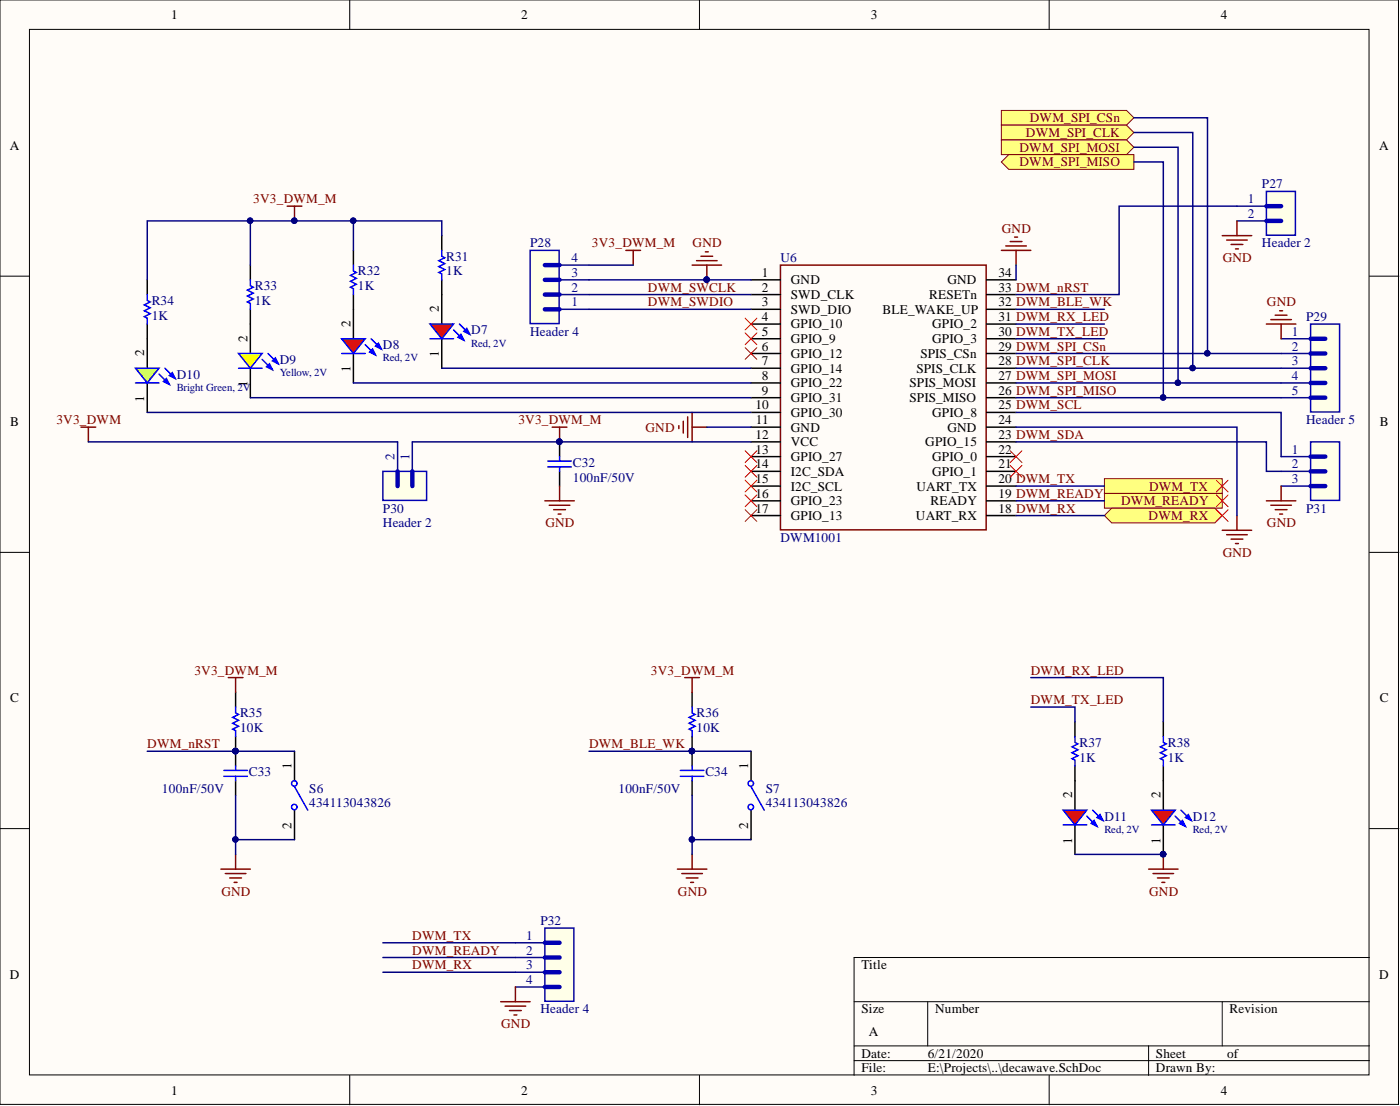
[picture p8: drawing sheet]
<svg xmlns="http://www.w3.org/2000/svg" width="241mm" height="190mm" viewBox="0 0 241 190" stroke-linecap="round" stroke-linejoin="round" font-family="sans-serif">
<defs><g id="words">
<g font-size="2.3">
<text x="29.5" y="3.3">1</text>
<text x="89.8" y="3.3">2</text>
<text x="150.1" y="3.3">3</text>
<text x="210.4" y="3.3">4</text>
<text x="1.7" y="25.8">A</text>
<text x="237.7" y="25.8">A</text>
<text x="131.3" y="47.7">1</text>
<text x="172.1" y="47.7">34</text>
<text x="75.6" y="53.8" transform="rotate(-90 75.6 53.8)">2</text>
<text x="131.3" y="50.2">2</text>
<text x="131.3" y="52.8">3</text>
<text x="136.3" y="49">GND</text>
<text x="136.3" y="51.5">SWD_CLK</text>
<text x="160.2" y="51.5">RESETn</text>
<text x="163.3" y="49">GND</text>
<text x="172.1" y="52.8">32 DWM_BLE_WK</text>
<text x="172.1" y="50.2">33 DWM_nRST</text>
<text x="42.6" y="58.9" transform="rotate(-90 42.6 58.9)">2</text>
<text x="60.4" y="56.3" transform="rotate(-90 60.4 56.3)">2</text>
<text x="131.3" y="55.3">4</text>
<text x="131.3" y="57.8">5</text>
<text x="136.3" y="54">SWD_DIO</text>
<text x="136.3" y="56.6">GPIO_10</text>
<text x="136.3" y="59.1">GPIO_9</text>
<text x="152.1" y="54">BLE_WAKE_UP</text>
<text x="160.7" y="59.1">GPIO_3</text>
<text x="160.7" y="56.6">GPIO_2</text>
<text x="172.1" y="57.8">30 DWM_TX_LED</text>
<text x="172.1" y="55.3">31 DWM_RX_LED</text>
<text x="24.9" y="61.4" transform="rotate(-90 24.9 61.4)">2</text>
<text x="60.4" y="64.1" transform="rotate(-90 60.4 64.1)">1</text>
<text x="75.6" y="61.6" transform="rotate(-90 75.6 61.6)">1</text>
<text x="131.3" y="60.4">6</text>
<text x="131.3" y="62.9">7</text>
<text x="131.3" y="65.5">8</text>
<text x="136.3" y="61.6">GPIO_12</text>
<text x="136.3" y="64.2">GPIO_14</text>
<text x="158" y="64.2">SPIS_CLK</text>
<text x="158.6" y="61.6">SPIS_CSn</text>
<text x="172.1" y="65.5">27 DWM_SPI_MOSI</text>
<text x="172.1" y="62.9">28 DWM_SPI_CLK</text>
<text x="172.1" y="60.4">29 DWM_SPI_CSn</text>
<text x="24.9" y="69.2" transform="rotate(-90 24.9 69.2)">1</text>
<text x="42.6" y="66.6" transform="rotate(-90 42.6 66.6)">1</text>
<text x="130.2" y="70.5">10</text>
<text x="131.3" y="68">9</text>
<text x="136.3" y="66.7">GPIO_22</text>
<text x="136.3" y="71.8">GPIO_30</text>
<text x="136.3" y="69.3">GPIO_31</text>
<text x="156.8" y="69.3">SPIS_MISO</text>
<text x="156.8" y="66.7">SPIS_MOSI</text>
<text x="160.7" y="71.8">GPIO_8</text>
<text x="172.1" y="70.5">25 DWM_SCL</text>
<text x="172.1" y="68">26 DWM_SPI_MISO</text>
<text x="1.8" y="73.4">B</text>
<text x="130.2" y="75.6">12</text>
<text x="130.3" y="73.1">11</text>
<text x="136.3" y="74.3">GND</text>
<text x="136.3" y="76.9">VCC</text>
<text x="159.5" y="76.9">GPIO_15</text>
<text x="163.3" y="74.3">GND</text>
<text x="172.1" y="75.6">23 DWM_SDA</text>
<text x="172.1" y="73.1">24</text>
<text x="237.8" y="73.4">B</text>
<text x="130.2" y="78.1">13</text>
<text x="130.2" y="80.7">14</text>
<text x="130.2" y="83.2">15</text>
<text x="136.3" y="79.4">GPIO_27</text>
<text x="136.3" y="81.9">I2C_SDA</text>
<text x="160.7" y="81.9">GPIO_1</text>
<text x="160.7" y="79.4">GPIO_0</text>
<text x="172.1" y="80.7">21</text>
<text x="172.1" y="78.1">22</text>
<text x="172.1" y="83.2">20 DWM_TX</text>
<text x="130.2" y="85.8">16</text>
<text x="130.2" y="88.3">17</text>
<text x="136.3" y="84.5">I2C_SCL</text>
<text x="136.3" y="87">GPIO_23</text>
<text x="136.3" y="89.6">GPIO_13</text>
<text x="157.9" y="89.6">UART_RX</text>
<text x="158" y="84.5">UART_TX</text>
<text x="160.4" y="87">READY</text>
<text x="172.1" y="85.8">19 DWM_READY</text>
<text x="172.1" y="88.3">18 DWM_RX</text>
<text x="1.8" y="120.9">C</text>
<text x="237.8" y="120.9">C</text>
<text x="50.3" y="132.4" transform="rotate(-90 50.3 132.4)">1</text>
<text x="128.9" y="132.4" transform="rotate(-90 128.9 132.4)">1</text>
<text x="184.8" y="137.5" transform="rotate(-90 184.8 137.5)">2</text>
<text x="200" y="137.5" transform="rotate(-90 200 137.5)">2</text>
<text x="50.3" y="142.8" transform="rotate(-90 50.3 142.8)">2</text>
<text x="128.9" y="142.8" transform="rotate(-90 128.9 142.8)">2</text>
<text x="184.8" y="145.3" transform="rotate(-90 184.8 145.3)">1</text>
<text x="200" y="145.3" transform="rotate(-90 200 145.3)">1</text>
<text x="148.5" y="167">Title</text>
<text x="1.7" y="168.6">D</text>
<text x="237.7" y="168.6">D</text>
<text x="148.5" y="174.6">Size</text>
<text x="149.7" y="178.4">A</text>
<text x="161.2" y="174.6">Number</text>
<text x="211.9" y="174.6">Revision</text>
<text x="148.5" y="182.2">Date:</text>
<text x="148.5" y="184.7">File:</text>
<text x="159.9" y="182.2">6/21/2020</text>
<text x="159.9" y="184.7">E:\Projects\..\decawave.SchDoc</text>
<text x="199.2" y="182.2">Sheet</text>
<text x="199.2" y="184.7">Drawn By:</text>
<text x="211.5" y="182.2">of</text>
<text x="29.5" y="188.5">1</text>
<text x="89.8" y="188.5">2</text>
<text x="150.1" y="188.5">3</text>
<text x="210.4" y="188.5">4</text>
</g>
<g font-size="2.3" fill="#800000">
<text x="176.8" y="23.6">DWM_SPI_CLK</text>
<text x="177.5" y="21">DWM_SPI_CSn</text>
<text x="175.7" y="26.1">DWM_SPI_MOSI</text>
<text x="175.7" y="28.7">DWM_SPI_MISO</text>
<text x="43.7" y="35">3V3_DWM_M</text>
<text x="172.7" y="40.1">GND</text>
<text x="102" y="42.6">3V3_DWM_M</text>
<text x="119.4" y="42.6">GND</text>
<text x="210.7" y="45.2">GND</text>
<text x="111.7" y="50.2">DWM_SWCLK</text>
<text x="111.7" y="52.8">DWM_SWDIO</text>
<text x="218.4" y="52.8">GND</text>
<text x="9.7" y="73.1">3V3_DWM</text>
<text x="89.3" y="73.1">3V3_DWM_M</text>
<text x="111.3" y="74.3">GND</text>
<text x="193.2" y="87">DWM_READY</text>
<text x="198" y="89.6">DWM_RX</text>
<text x="198.1" y="84.5">DWM_TX</text>
<text x="94" y="90.8">GND</text>
<text x="210.7" y="95.9">GND</text>
<text x="218.4" y="90.8">GND</text>
<text x="33.5" y="116.2">3V3_DWM_M</text>
<text x="112.2" y="116.2">3V3_DWM_M</text>
<text x="177.7" y="116.2">DWM_RX_LED</text>
<text x="177.7" y="121.3">DWM_TX_LED</text>
<text x="25.4" y="128.9">DWM_nRST</text>
<text x="101.5" y="128.9">DWM_BLE_WK</text>
<text x="38.2" y="154.3">GND</text>
<text x="116.8" y="154.3">GND</text>
<text x="198.1" y="154.3">GND</text>
<text x="71.1" y="161.9">DWM_TX</text>
<text x="71.1" y="164.4">DWM_READY</text>
<text x="71.1" y="167">DWM_RX</text>
<text x="86.4" y="177.1">GND</text>
</g>
<g font-size="2.3" fill="#0c0087">
<text x="215.1" y="35">1</text>
<text x="215.1" y="37.5">2</text>
<text x="98.5" y="47.7">3</text>
<text x="98.5" y="45.2">4</text>
<text x="98.5" y="52.8">1</text>
<text x="98.5" y="50.2">2</text>
<text x="222.7" y="57.8">1</text>
<text x="222.7" y="60.4">2</text>
<text x="222.7" y="62.9">3</text>
<text x="222.7" y="65.5">4</text>
<text x="222.7" y="68">5</text>
<text x="68" y="79.2" transform="rotate(-90 68 79.2)">2</text>
<text x="70.6" y="79.2" transform="rotate(-90 70.6 79.2)">1</text>
<text x="222.7" y="78.1">1</text>
<text x="222.7" y="80.7">2</text>
<text x="222.7" y="83.2">3</text>
<text x="90.7" y="161.9">1</text>
<text x="90.7" y="164.4">2</text>
<text x="90.7" y="167">3</text>
<text x="90.7" y="169.5">4</text>
</g>
<g font-size="2.3" fill="#000080">
<text x="217.5" y="32.5">P27</text>
<text x="61.7" y="47.4">R32</text>
<text x="76.9" y="47.4">1K</text>
<text x="76.9" y="44.9">R31</text>
<text x="91.4" y="42.6">P28</text>
<text x="134.5" y="45.2">U6</text>
<text x="217.5" y="42.6">Header 2</text>
<text x="26.1" y="52.5">R34</text>
<text x="43.9" y="52.5">1K</text>
<text x="43.9" y="50">R33</text>
<text x="61.7" y="50">1K</text>
<text x="26.1" y="55.1">1K</text>
<text x="81.2" y="57.6">D7</text>
<text x="91.4" y="57.8">Header 4</text>
<text x="225.1" y="55.3">P29</text>
<text x="30.5" y="65.2">D10</text>
<text x="48.2" y="62.7">D9</text>
<text x="66" y="60.1">D8</text>
<text x="225.1" y="73.1">Header 5</text>
<text x="98.7" y="83">100nF/50V</text>
<text x="98.7" y="80.4">C32</text>
<text x="66" y="88.3">P30</text>
<text x="225.1" y="88.3">P31</text>
<text x="66" y="90.8">Header 2</text>
<text x="134.5" y="93.4">DWM1001</text>
<text x="41.4" y="123.6">R35</text>
<text x="120.1" y="123.6">R36</text>
<text x="41.4" y="126.1">10K</text>
<text x="120.1" y="126.1">10K</text>
<text x="186" y="131.2">1K</text>
<text x="186" y="128.6">R37</text>
<text x="201.3" y="131.2">1K</text>
<text x="201.3" y="128.6">R38</text>
<text x="27.9" y="136.5">100nF/50V</text>
<text x="42.9" y="133.7">C33</text>
<text x="53.3" y="136.5">S6</text>
<text x="106.6" y="136.5">100nF/50V</text>
<text x="121.6" y="133.7">C34</text>
<text x="132" y="136.5">S7</text>
<text x="53.3" y="139">434113043826</text>
<text x="132" y="139">434113043826</text>
<text x="190.4" y="141.3">D11</text>
<text x="205.6" y="141.3">D12</text>
<text x="93.1" y="159.3">P32</text>
<text x="93.1" y="174.6">Header 4</text>
</g>
<g font-size="1.9" fill="#000080">
<text x="81.2" y="59.7">Red, 2V</text>
<text x="48.2" y="64.8">Yellow, 2V</text>
<text x="66" y="62.2">Red, 2V</text>
<text x="30.5" y="67.3">Bright Green, 2V</text>
<text x="190.4" y="143.4">Red, 2V</text>
<text x="205.6" y="143.4">Red, 2V</text>
</g>
</g></defs>
<g fill="#fffcf8" stroke="#000" stroke-width=".17">
<path d="M0 0h241v190.2h-241z"/>
<path d="M5.1 5.1h230.9v180h-230.9z"/>
</g>
<g fill="none" stroke="#000" stroke-width=".17">
<path d="M60.3 0v5.1M120.6 0v5.1M180.8 0v5.1M0 47.6h5.1M236 47.6h5.1M0 95.1h5.1M236 95.1h5.1M0 142.7h5.1M236 142.7h5.1M147.2 172.5h88.8M159.9 172.5v7.6M210.7 172.5v7.6"/>
<path d="M236 164.9h-88.8v20.3M60.3 185.2v5.1M120.6 185.2v5.1M147.2 180.1h88.8M147.2 182.7h88.8M180.8 185.2v5.1M198 180.1v5.1"/>
</g>
<g fill="none" stroke="#800000" stroke-width=".25">
<path d="M119.3 45.7h5.1M120.1 44.9h3.5M120.8 44.1h2M121.6 43.4h.5M121.8 45.7v2.5M134.5 45.7h35.5v45.6h-35.5zM172.6 43.1h5.1M173.3 42.4h3.6M174.1 41.6h2M174.9 40.8h.5M175.1 43.1v2.6M14 73.6h2.5"/>
<path d="M15.2 73.6v2.5M117 73.3v.5M117.8 72.6v2M118.5 71.8v3.6M119.3 73.6h2.5M119.3 71v5.1"/>
</g>
<g fill="none" stroke="#000" stroke-width=".25">
<path d="M129.4 48.2h5.1M129.4 50.7h5.1M129.4 53.3h5.1M129.4 55.8h5.1M129.4 58.3h5.1M170.1 48.2h5M170.1 50.7h5M170.1 53.3h5M170.1 55.8h5M170.1 58.3h5M129.4 60.9h5.1M129.4 63.4h5.1"/>
<path d="M129.4 73.6h5.1M129.4 76.1h5.1M129.4 66h5.1M129.4 71h5.1M129.4 68.5h5.1M129.4 78.6h5.1M170.1 60.9h5M170.1 63.4h5M170.1 73.6h5M170.1 76.1h5M170.1 66h5M170.1 71h5"/>
<path d="M170.1 68.5h5M170.1 78.6h5M129.4 81.2h5.1M129.4 83.7h5.1M129.4 86.3h5.1M129.4 88.8h5.1M170.1 81.2h5M170.1 83.7h5M170.1 86.3h5M170.1 88.8h5"/>
</g>
<circle cx="121.8" cy="48.2" r=".47" fill="#000080" stroke="#000080" stroke-width=".17"/>
<path d="M91.4 43.1h5v12.6h-5z" fill="#ffffe8" stroke="#0000b4" stroke-width=".25"/>
<path d="M96.4 53.3h5.1M96.4 50.7h5.1M96.4 48.2h5.1M96.4 45.7h5.1" fill="none" stroke="#0c0087" stroke-width=".25"/>
<path d="M93.9 53.3h2.5M93.9 50.7h2.5M93.9 48.2h2.5M93.9 45.7h2.5" fill="none" stroke="#0000b4" stroke-width=".76"/>
<path d="M107.9 43.1h2.5M109.1 43.1v2.6" fill="none" stroke="#800000" stroke-width=".25"/>
<path d="M66 81.2h7.5v5h-7.5z" fill="#ffffe8" stroke="#0000b4" stroke-width=".25"/>
<path d="M68.5 76.1v5.1M71.1 76.1v5.1" fill="none" stroke="#0c0087" stroke-width=".25"/>
<path d="M68.5 81.2v2.5M71.1 81.2v2.5" fill="none" stroke="#0000b4" stroke-width=".76"/>
<path d="M95.2 73.6h2.5M96.4 73.6v2.5" fill="none" stroke="#800000" stroke-width=".25"/>
<circle cx="96.4" cy="76.1" r=".47" fill="#000080" stroke="#000080" stroke-width=".17"/>
<path d="M43.1 55.8v5.1M43.1 63.4v5.1" fill="none" stroke="#000" stroke-width=".25"/>
<path d="M41.1 60.9h4.1l-2.1 2.5z" fill="#ff0"/>
<path d="M41.1 60.9h4.1l-2.1 2.5zM41.1 63.4h4.1M45.2 61.9l1.8 1.8M46.2 60.9l1.8 1.8" fill="none" stroke="#00f" stroke-width=".25"/>
<path d="M47 62.2l.5-.6 .5 1.1z" fill="#00f"/>
<path d="M47 62.2l.5-.6 .5 1.1z" fill="none" stroke="#00f" stroke-width=".25"/>
<path d="M45.9 63.2l.5-.5 .6 1z" fill="#00f"/>
<path d="M45.9 63.2l.5-.5 .6 1z" fill="none" stroke="#00f" stroke-width=".25"/>
<path d="M76.1 50.7v5.1M76.1 58.3v5.1" fill="none" stroke="#000" stroke-width=".25"/>
<path d="M74.1 55.8h4.1l-2.1 2.5z" fill="#f00"/>
<path d="M74.1 55.8h4.1l-2.1 2.5zM74.1 58.3h4.1M78.2 56.8l1.7 1.8M79.2 55.8l1.8 1.8" fill="none" stroke="#00f" stroke-width=".25"/>
<path d="M79.9 57.1l.6-.5 .5 1z" fill="#00f"/>
<path d="M79.9 57.1l.6-.5 .5 1z" fill="none" stroke="#00f" stroke-width=".25"/>
<path d="M78.9 58.1l.5-.5 .5 1z" fill="#00f"/>
<path d="M78.9 58.1l.5-.5 .5 1z" fill="none" stroke="#00f" stroke-width=".25"/>
<path d="M60.9 53.3v5M60.9 60.9v5.1" fill="none" stroke="#000" stroke-width=".25"/>
<path d="M58.9 58.3h4l-2 2.6z" fill="#f00"/>
<path d="M58.9 58.3h4l-2 2.6zM62.9 59.4l1.8 1.7M64 58.3l1.7 1.8M58.9 60.9h4" fill="none" stroke="#00f" stroke-width=".25"/>
<path d="M64.7 59.6l.5-.5 .5 1z" fill="#00f"/>
<path d="M64.7 59.6l.5-.5 .5 1z" fill="none" stroke="#00f" stroke-width=".25"/>
<path d="M63.7 60.6l.5-.5 .5 1z" fill="#00f"/>
<path d="M25.4 50.7v1.1l.5 .2-1 .5 1 .5-1 .5 1 .5-1 .5 .5 .3v1M43.1 48.2v1l.6 .3-1.1 .5 1.1 .5-1.1 .5 1.1 .5-1.1 .5 .5 .3v1M60.9 45.7v1l.5 .2-1 .5 1 .5-1 .6 1 .5-1 .5 .5 .2v1M76.1 43.1v1l.5 .3-1 .5 1 .5-1 .5 1 .5-1 .5 .5 .3v1M63.7 60.6l.5-.5 .5 1zM94.4 79.4h4.1M96.4 78.6v.8M94.4 80.4h4.1M96.4 80.4v.8" fill="none" stroke="#00f" stroke-width=".25"/>
<path d="M25.4 48.2v2.5M25.4 55.8v2.5M43.1 45.7v2.5M43.1 53.3v2.5M60.9 43.1v2.6M60.9 50.7v2.6M76.1 40.6v2.5M76.1 48.2v2.5M96.4 76.1v2.5M96.4 81.2v2.5M200.5 134.5v5M200.5 142.1v5.1" fill="none" stroke="#000" stroke-width=".25"/>
<path d="M49.5 35.5h2.5M50.8 35.5v2.5M93.9 86.3h5.1M94.7 87h3.5M95.4 87.8h2.1M96.2 88.5h.5M96.4 83.7v2.6" fill="none" stroke="#800000" stroke-width=".25"/>
<g fill="#000080" stroke="#000080" stroke-width=".17">
<circle cx="50.7" cy="38" r=".47"/>
<circle cx="96.4" cy="76.1" r=".47"/>
<circle cx="200.5" cy="147.1" r=".47"/>
</g>
<path d="M198.5 139.5h4l-2 2.6z" fill="#f00"/>
<path d="M198.5 139.5h4l-2 2.6zM203.6 139.5l1.7 1.8M198.5 142.1h4M202.5 140.6l1.8 1.7" fill="none" stroke="#00f" stroke-width=".25"/>
<path d="M204.3 140.8l.5-.5 .5 1z" fill="#00f"/>
<path d="M204.3 140.8l.5-.5 .5 1z" fill="none" stroke="#00f" stroke-width=".25"/>
<path d="M203.3 141.8l.5-.5 .5 1z" fill="#00f"/>
<path d="M203.3 141.8l.5-.5 .5 1z" fill="none" stroke="#00f" stroke-width=".25"/>
<circle cx="200.5" cy="147.1" r=".47" fill="#000080" stroke="#000080" stroke-width=".17"/>
<path d="M185.3 134.5v5M185.3 142.1v5.1" fill="none" stroke="#000" stroke-width=".25"/>
<path d="M183.2 139.5h4.1l-2 2.6z" fill="#f00"/>
<path d="M183.2 139.5h4.1l-2 2.6zM188.3 139.5l1.8 1.8M183.2 142.1h4.1M187.3 140.6l1.8 1.7" fill="none" stroke="#00f" stroke-width=".25"/>
<path d="M189.1 140.8l.5-.5 .5 1z" fill="#00f"/>
<path d="M189.1 140.8l.5-.5 .5 1z" fill="none" stroke="#00f" stroke-width=".25"/>
<path d="M188.1 141.8l.5-.5 .5 1z" fill="#00f"/>
<g fill="none" stroke="#00f" stroke-width=".25">
<path d="M38.6 132.7h4M38.6 133.7h4M40.6 121.8v1l.5 .3-1 .5 1 .5-1 .5 1 .5-1 .5 .5 .2v1.1M40.6 131.9v.8M40.6 133.7v.8M50.8 135.5l2.2 4M117.3 132.7h4M117.3 133.7h4M119.3 121.8v1l.5 .3-1 .5 1 .5-1 .5 1 .5-1 .5 .5 .2v1.1M119.3 131.9v.8M119.3 133.7v.8M129.4 135.5l2.3 4"/>
<path d="M185.3 126.9v1l.5 .2-1 .5 1 .5-1 .6 1 .5-1 .5 .5 .2v1M200.5 126.9v1l.5 .2-1 .5 1 .5-1 .6 1 .5-1 .5 .5 .2v1M188.1 141.8l.5-.5 .5 1z"/>
<circle cx="50.7" cy="134.9" r=".47"/>
<circle cx="50.7" cy="139" r=".47"/>
<circle cx="129.4" cy="134.9" r=".47"/>
<circle cx="129.4" cy="139" r=".47"/>
</g>
<g fill="none" stroke="#000" stroke-width=".25">
<path d="M40.6 119.2v2.6M119.3 119.2v2.6M40.6 126.9v5M40.6 134.5v2.5M50.8 129.4v5.1M50.8 139.5v5.1M119.3 126.9v5M119.3 134.5v2.5M129.4 129.4v5.1M129.4 139.5v5.1M185.3 124.3v2.6M185.3 131.9v2.6"/>
<path d="M200.5 124.3v2.6M200.5 131.9v2.6"/>
</g>
<g fill="none" stroke="#800000" stroke-width=".25">
<path d="M39.3 116.7h2.6M40.6 116.7v2.5M118 116.7h2.6M119.3 116.7v2.5M38.1 149.7h5M38.8 150.5h3.6M39.6 151.2h2M40.4 152h.5M40.6 147.2v2.5M116.8 149.7h5M117.5 150.5h3.6M118.3 151.2h2"/>
<path d="M119 152h.5M119.3 147.2v2.5M198 149.7h5M198.7 150.5h3.6M199.5 151.2h2M200.3 152h.5M200.5 147.2v2.5"/>
</g>
<g fill="#000080" stroke="#000080" stroke-width=".17">
<circle cx="200.5" cy="147.1" r=".47"/>
<circle cx="40.6" cy="129.4" r=".47"/>
<circle cx="119.3" cy="129.4" r=".47"/>
</g>
<g fill="#ffff80" stroke="#800000" stroke-width=".17">
<path d="M190.4 82.5h20.3v2.5h-20.3z" fill-rule="evenodd"/>
<path d="M190.4 85h20.3v2.5h-20.3z" fill-rule="evenodd"/>
<path d="M190.4 88.8l1.2-1.3h17.8l1.3 1.3-1.3 1.3h-17.8z" fill-rule="evenodd"/>
</g>
<path d="M210.7 91.3h5M211.4 92.1h3.6M212.2 92.9h2M212.9 93.6h.6M213.2 88.8v2.5" fill="none" stroke="#800000" stroke-width=".25"/>
<path d="M225.9 55.8h5v15.2h-5z" fill="#ffffe8" stroke="#0000b4" stroke-width=".25"/>
<path d="M220.8 58.3h5.1M220.8 60.9h5.1M220.8 63.4h5.1M220.8 66h5.1M220.8 68.5h5.1" fill="none" stroke="#0c0087" stroke-width=".25"/>
<path d="M225.9 58.3h2.5M225.9 68.5h2.5M225.9 60.9h2.5M225.9 63.4h2.5M225.9 66h2.5" fill="none" stroke="#0000b4" stroke-width=".76"/>
<path d="M218.3 55.8h5M219 55.1h3.6M219.8 54.3h2M220.6 53.5h.5M220.8 55.8v2.5" fill="none" stroke="#800000" stroke-width=".25"/>
<path d="M225.9 76.1h5v10.1h-5z" fill="#ffffe8" stroke="#0000b4" stroke-width=".25"/>
<path d="M220.8 78.6h5.1M220.8 81.2h5.1M220.8 83.7h5.1" fill="none" stroke="#0c0087" stroke-width=".25"/>
<path d="M225.9 78.6h2.5M225.9 81.2h2.5M225.9 83.7h2.5" fill="none" stroke="#0000b4" stroke-width=".76"/>
<path d="M218.3 86.3h5M219 87h3.6M219.8 87.8h2M220.6 88.5h.5M220.8 83.7v2.6" fill="none" stroke="#800000" stroke-width=".25"/>
<path d="M93.9 159.8h5v12.7h-5z" fill="#ffffe8" stroke="#0000b4" stroke-width=".25"/>
<path d="M88.8 162.4h5.1M88.8 164.9h5.1M88.8 167.5h5.1M88.8 170h5.1" fill="none" stroke="#0c0087" stroke-width=".25"/>
<path d="M93.9 162.4h2.5M93.9 164.9h2.5M93.9 167.5h2.5M93.9 170h2.5" fill="none" stroke="#0000b4" stroke-width=".76"/>
<path d="M86.3 172.5h5.1M87.1 173.3h3.5M87.8 174.1h2M88.6 174.8h.5M88.8 170v2.5" fill="none" stroke="#800000" stroke-width=".25"/>
<path d="M218.3 33h5v7.5h-5z" fill="#ffffe8" stroke="#0000b4" stroke-width=".25"/>
<path d="M213.2 35.5h5.1M213.2 38h5.1" fill="none" stroke="#0c0087" stroke-width=".25"/>
<path d="M218.3 35.5h2.5M218.3 38h2.5" fill="none" stroke="#0000b4" stroke-width=".76"/>
<path d="M213.2 38v2.6M210.7 40.6h5M211.4 41.3h3.6M212.2 42.1h2M212.9 42.9h.6" fill="none" stroke="#800000" stroke-width=".25"/>
<g fill="none" stroke="#f00" stroke-width=".17">
<path d="M128.4 54.8l2.1 2M128.4 57.3l2.1 2.1M128.4 59.9l2.1 2M130.5 54.8l-2.1 2M130.5 57.3l-2.1 2.1M130.5 59.9l-2.1 2M128.4 77.6l2.1 2.1M130.5 77.6l-2.1 2.1M174.1 77.6l2 2.1M176.1 77.6l-2 2.1M128.4 80.2l2.1 2M128.4 82.7l2.1 2"/>
<path d="M128.4 85.2l2.1 2.1M128.4 87.8l2.1 2M130.5 80.2l-2.1 2M130.5 82.7l-2.1 2M130.5 85.2l-2.1 2.1M130.5 87.8l-2.1 2M174.1 80.2l2 2M176.1 80.2l-2 2"/>
</g>
<g fill="#ffff80" stroke="#800000" stroke-width=".17">
<path d="M172.6 19h21.6l1.2 1.3-1.2 1.3h-21.6z" fill-rule="evenodd"/>
<path d="M172.6 21.6h21.6l1.2 1.2-1.2 1.3h-21.6z" fill-rule="evenodd"/>
<path d="M172.6 24.1h21.6l1.2 1.3-1.2 1.2h-21.6z" fill-rule="evenodd"/>
<path d="M172.6 27.9l1.3-1.3h21.5v2.6h-21.5z" fill-rule="evenodd"/>
</g>
<path d="M209.6 82.7l2.1 2M209.6 85.2l2.1 2.1M209.6 87.8l2.1 2M211.7 82.7l-2.1 2M211.7 85.2l-2.1 2.1M211.7 87.8l-2.1 2" fill="none" stroke="#f00" stroke-width=".17"/>
<path d="M25.4 58.3v5.1M25.4 66v5" fill="none" stroke="#000" stroke-width=".25"/>
<path d="M23.4 63.4h4l-2 2.6z" fill="#6f0"/>
<path d="M23.4 63.4h4l-2 2.6zM23.4 66h4M27.4 64.4l1.8 1.8M28.4 63.4l1.8 1.8" fill="none" stroke="#00f" stroke-width=".25"/>
<path d="M29.2 64.7l.5-.5 .5 1z" fill="#00f"/>
<path d="M29.2 64.7l.5-.5 .5 1z" fill="none" stroke="#00f" stroke-width=".25"/>
<path d="M28.2 65.7l.5-.5 .5 1z" fill="#00f"/>
<path d="M28.2 65.7l.5-.5 .5 1z" fill="none" stroke="#00f" stroke-width=".25"/>
<g fill="none" stroke="#000080" stroke-width=".25">
<path d="M43.1 38v7.7M60.9 38h15.2v2.6M195.4 20.3h12.7v40.6M195.4 22.8h10.2v40.6M195.4 25.4h7.6v40.6M195.4 27.9h5.1v40.6M213.2 35.5h-20.3v15.2h-17.8M60.9 43.1v-5.1h-35.5v10.2M101.5 48.2h27.9M101.5 50.7h27.9M101.5 53.3h27.9M101.5 45.7h7.6"/>
<path d="M175.1 53.3h15.3M175.1 55.8h15.3M175.1 58.3h15.3M175.1 45.7v2.5M15.2 76.1h53.3M25.4 71h104M43.1 68.5h86.3M60.9 66h68.5M71.1 76.1h58.3M76.1 63.4h53.3M121.8 73.6h7.6M175.1 68.5h45.7"/>
<path d="M175.1 73.6h38.1v15.2M175.1 71h45.7v7.6M175.1 76.1h43.2v5.1h2.5M175.1 60.9h45.7M175.1 63.4h45.7M175.1 66h45.7M175.1 83.7h15.3M175.1 86.3h15.3M175.1 88.8h15.3M177.7 116.7h22.8v7.6M25.4 129.4h25.4M40.6 137v10.2"/>
<path d="M101.5 129.4h27.9M119.3 137v10.2M177.7 121.8h7.6v2.5M40.6 144.6h10.2M119.3 144.6h10.1M185.3 147.2h15.2M66 162.4h22.8M66 164.9h22.8M66 167.5h22.8"/>
</g>
<g fill="#000080" stroke="#000080" stroke-width=".17">
<circle cx="121.8" cy="48.2" r=".47"/>
<circle cx="96.4" cy="76.1" r=".47"/>
<circle cx="60.9" cy="38" r=".47"/>
<circle cx="43.1" cy="38" r=".47"/>
<circle cx="50.7" cy="38" r=".47"/>
<circle cx="200.5" cy="147.1" r=".47"/>
<circle cx="40.6" cy="129.4" r=".47"/>
<circle cx="40.6" cy="144.6" r=".47"/>
<circle cx="119.3" cy="129.4" r=".47"/>
<circle cx="119.3" cy="144.6" r=".47"/>
<circle cx="200.5" cy="68.5" r=".47"/>
<circle cx="208.1" cy="60.8" r=".47"/>
<circle cx="205.5" cy="63.4" r=".47"/>
<circle cx="203" cy="65.9" r=".47"/>
</g>
<use href="#words"/>
</svg>
